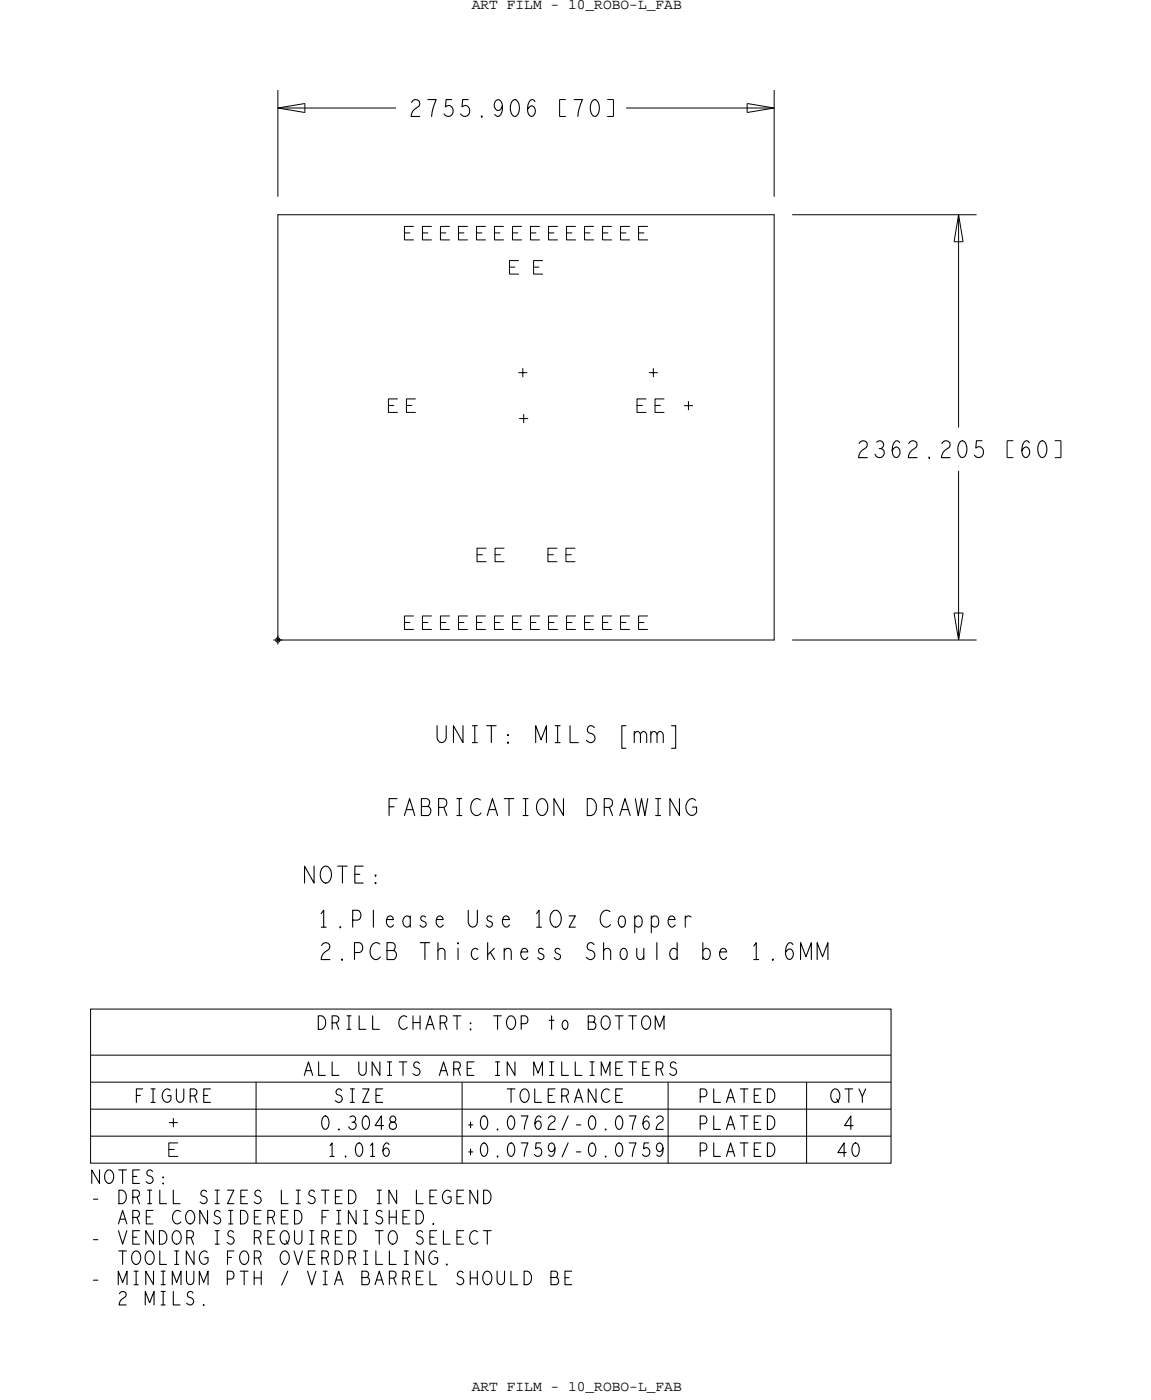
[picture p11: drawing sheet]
<svg xmlns="http://www.w3.org/2000/svg" width="162mm" height="198mm" viewBox="0 0 162 198" stroke-linecap="round" stroke-linejoin="round" font-family="sans-serif">
<defs><g id="words">
<g font-size="2.4">
<text x="61.4" y="104.8">UNIT:</text>
<text x="87.1" y="104.8">[mm]</text>
<text x="42.7" y="124.6">NOTE:</text>
<text x="44.8" y="130.8">1.Please</text>
<text x="65.9" y="130.8">Use</text>
<text x="75.3" y="130.8">1Oz</text>
<text x="84.7" y="130.8">Copper</text>
<text x="59.2" y="135.4">Thickness</text>
<text x="82.8" y="135.4">Should</text>
<text x="99.4" y="135.4">be</text>
</g>
<g font-size="2.1">
<text x="66.5" y="1.2">ART FILM - 10_ROBO-L_FAB</text>
<text x="66.5" y="196.3">ART FILM - 10_ROBO-L_FAB</text>
</g>
<g font-size="1.9">
<text x="56.2" y="145.2">CHART:</text>
<text x="77.3" y="145.2">to</text>
<text x="19" y="155.5">FIGURE</text>
<text x="62" y="151.7">ARE</text>
<text x="46.1" y="163.2">1.016</text>
<text x="12.8" y="169.8">-</text>
<text x="16.6" y="172.7">ARE</text>
<text x="45.4" y="172.7">FINISHED.</text>
<text x="12.8" y="175.5">-</text>
<text x="32" y="178.4">FOR</text>
<text x="35.8" y="175.5">REQUIRED</text>
<text x="12.8" y="181.3">-</text>
<text x="43.5" y="181.3">VIA</text>
<text x="51.2" y="181.3">BARREL</text>
</g>
</g></defs>
<!-- layer: Board Outline -->
<g fill="none" stroke="#000" stroke-width=".14">
<path d="M39.2 15.2h16.7zM39.2 15.2l3.8 .7zM39.2 12.7v15.1zM39.2 15.2l3.8-.6zM43 14.6v1.3zM78.9 14h.9zM78.9 14v2.4zM78.9 16.4h.9zM85.6 14h.9zM85.6 16.4h.9zM86.5 14v2.4zM88.3 15.2h20.9z"/>
<path d="M105.4 14.6v1.3zM105.4 15.9l3.8-.7zM105.4 14.6l3.8 .6zM109.2 12.7v15.1zM39.2 30.3v60zM39.2 30.3h70zM109.2 30.3v60zM111.7 30.3h26zM134.6 34.1h1.2zM135.2 30.3l.6 3.8zM135.2 30.3l-.6 3.8zM135.2 30.3v30z"/>
<path d="M135.2 66.4v23.9zM142 62.2h.9zM142 62.2v2.4zM142 64.6h.9zM148.8 62.2h.8zM148.8 64.6h.8zM149.6 62.2v2.4zM39.2 90.3h70zM111.7 90.3h26zM134.6 86.5l.6 3.8zM134.6 86.5h1.2zM135.8 86.5l-.6 3.8z"/>
</g>
<!-- layer: Nets -->
<g fill="none" stroke="#000" stroke-width=".14">
<path d="M57 32.9h.8M58.3 31.9h-1.3v1.9h1.3M59.6 32.9h.7M60.9 31.9h-1.3v1.9h1.3M62.1 32.9h.8M63.4 31.9h-1.3v1.9h1.3M64.7 32.9h.7M65.9 31.9h-1.2v1.9h1.2M67.2 32.9h.8M68.5 31.9h-1.3v1.9h1.3M69.7 32.9h.8M71 31.9h-1.3v1.9h1.3"/>
<path d="M71.9 37.7h.7M72.3 32.9h.7M73.1 36.8h-1.2v1.9h1.2M73.6 31.9h-1.3v1.9h1.3M74.8 32.9h.8M75.3 37.7h.7M76.1 31.9h-1.3v1.9h1.3M76.5 36.8h-1.2v1.9h1.2M77.4 32.9h.7M78.6 31.9h-1.2v1.9h1.2M79.9 32.9h.8M81.2 31.9h-1.3v1.9h1.3"/>
<path d="M82.4 32.9h.8M83.7 31.9h-1.3v1.9h1.3M85 32.9h.7M86.3 31.9h-1.3v1.9h1.3M87.5 32.9h.8M88.8 31.9h-1.3v1.9h1.3M90.1 32.9h.7M91.3 31.9h-1.2v1.9h1.2M54.8 57.2h.7M56.1 56.3h-1.3v1.9h1.3M57.3 57.2h.8M58.6 56.3h-1.3v1.9h1.3"/>
<path d="M73.1 52.6h1.3M73.2 59.1h1.3M73.7 51.9v1.3M73.9 58.4v1.3M89.8 57.2h.8M91.1 56.3h-1.3v1.9h1.3M91.5 52.6h1.3M92.2 51.9v1.3M92.4 57.2h.8M93.7 56.3h-1.3v1.9h1.3M96.5 57.2h1.2M97.1 56.6v1.3"/>
<path d="M67.3 78.3h.7M68.6 77.3h-1.3v1.9h1.3M69.8 78.3h.8M71.1 77.3h-1.3v1.9h1.3M77.3 78.3h.7M78.6 77.3h-1.3v1.9h1.3M79.8 78.3h.8M81.1 77.3h-1.3v1.9h1.3M57 87.8h.8M58.3 86.9h-1.3v1.9h1.3M59.6 87.8h.7M60.9 86.9h-1.3v1.9h1.3"/>
<path d="M62.1 87.8h.8M63.4 86.9h-1.3v1.9h1.3M64.7 87.8h.7M65.9 86.9h-1.2v1.9h1.2M67.2 87.8h.8M68.5 86.9h-1.3v1.9h1.3M69.7 87.8h.8M71 86.9h-1.3v1.9h1.3M72.3 87.8h.7M73.6 86.9h-1.3v1.9h1.3M74.8 87.8h.8M76.1 86.9h-1.3v1.9h1.3"/>
<path d="M77.4 87.8h.7M78.6 86.9h-1.2v1.9h1.2M79.9 87.8h.8M81.2 86.9h-1.3v1.9h1.3M82.4 87.8h.8M83.7 86.9h-1.3v1.9h1.3M85 87.8h.7M86.3 86.9h-1.3v1.9h1.3M87.5 87.8h.8M88.8 86.9h-1.3v1.9h1.3M90.1 87.8h.7M91.3 86.9h-1.2v1.9h1.2"/>
</g>
<!-- layer: Text -->
<g fill="none" stroke="#000" stroke-width=".15">
<path d="M58 14.4a.59 .59 0 0 1 .9-.3 .59 .59 0 0 1 .2 .9 1.6 1.6 0 0 0-1.1 1.4h1.2M60.4 14h1.1l-.5 1.5-.1 .9M63.7 14h-.8l-.1 1.1a.68 .68 0 0 1 .9-.1 .68 .68 0 0 1 .2 .9 .68 .68 0 0 1-.6 .5 .68 .68 0 0 1-.7-.3M66 14h-.7l-.1 1.1a.68 .68 0 0 1 .9-.1 .68 .68 0 0 1 .1 .9 .68 .68 0 0 1-.6 .5 .68 .68 0 0 1-.6-.3M67.9 16.4l.1 .1zM70.9 15l-.4 .5-.2 .1a.81 .81 0 0 1-.6-.8 .81 .81 0 0 1 .6-.8 1.3 1.3 0 0 1 .5 1.8l-.3 .6h-.3l-.4-.2M72.4 14.1a.53 .53 0 0 1 .7 .5 1.73 1.73 0 0 1-.2 1.8 .53 .53 0 0 1-.8-.5 1.73 1.73 0 0 1 .3-1.8zM75.5 14.3l-.4-.3a.85 .85 0 0 0-.6 .8 1.53 1.53 0 0 0 .3 1.6 .56 .56 0 0 0 .5-.1 .56 .56 0 0 0 .2-.6 .53 .53 0 0 0-.2-.7 .53 .53 0 0 0-.7 .2l-.2 .2M81 14h1.1l-.5 1.5-.1 .9M83.7 14.1a.53 .53 0 0 1 .7 .5 1.73 1.73 0 0 1-.3 1.8 .53 .53 0 0 1-.7-.5 1.73 1.73 0 0 1 .3-1.8zM121.2 62.6a.59 .59 0 0 1 .8-.4 .59 .59 0 0 1 .2 .9 1.6 1.6 0 0 0-1.1 1.5h1.2M123.6 62.4a.57 .57 0 0 1 .9 0 .57 .57 0 0 1-.2 .9"/>
<path d="M124 63.3a.66 .66 0 0 1 .7 .6 .66 .66 0 0 1-.5 .7 .66 .66 0 0 1-.8-.5M126.9 62.5l-.4-.3a.85 .85 0 0 0-.6 .8 1.53 1.53 0 0 0 .3 1.5 .56 .56 0 0 0 .6-.1 .56 .56 0 0 0 .1-.6 .53 .53 0 0 0-.2-.6 .53 .53 0 0 0-.7 .1l-.2 .3M128.2 62.6a.59 .59 0 0 1 .8-.4 .59 .59 0 0 1 .2 .9 1.6 1.6 0 0 0-1.1 1.5h1.2M131 64.5l.1 .1zM132.8 62.6a.59 .59 0 0 1 .9-.4 .59 .59 0 0 1 .2 .9 1.6 1.6 0 0 0-1.1 1.5h1.2M135.5 62.3a.53 .53 0 0 1 .8 .4 1.73 1.73 0 0 1-.3 1.8 .53 .53 0 0 1-.8-.5 1.73 1.73 0 0 1 .3-1.7zM138.5 62.2h-.8l-.1 1a.68 .68 0 0 1 .9 0 .68 .68 0 0 1 .2 .8 .68 .68 0 0 1-.6 .6 .68 .68 0 0 1-.7-.4M145.2 62.5l-.4-.3a.85 .85 0 0 0-.6 .8 1.53 1.53 0 0 0 .3 1.5 .56 .56 0 0 0 .6-.1 .56 .56 0 0 0 .1-.6 .53 .53 0 0 0-.2-.6 .53 .53 0 0 0-.7 .1l-.2 .3M146.8 62.3a.53 .53 0 0 1 .7 .4 1.73 1.73 0 0 1-.3 1.8 .53 .53 0 0 1-.7-.5 1.73 1.73 0 0 1 .3-1.7zM54.9 113.8h.7M56 112.7h-1.1v2.4M57 115.1l.8-2.4 .7 2.4"/>
<path d="M57.3 114.2h.9M59.4 113.8h.9a.7 .7 0 0 1 .5 .6 .7 .7 0 0 1-.4 .7h-1v-2.4h.8a.65 .65 0 0 1 .1 1.1M61.7 102.4v1.7l.1 .4a.59 .59 0 0 0 1 0l.1-.4v-1.7M61.9 113.9h.7a.65 .65 0 0 0 .4-.6 .65 .65 0 0 0-.4-.6h-.7v2.4M62.6 113.9l.4 1.2M64.4 115.1h.7M64.4 112.7h.7M64.8 112.7v2.4M65.3 102.4v2.4l-1.3-2.4v2.4M66.6 102.4h.7M67 102.4v2.4M67.8 112.9a.74 .74 0 0 0-1.3 .3 1.17 1.17 0 0 0 .8 1.9l.5-.4"/>
<path d="M68.6 102.4h1.4M68.7 115.1l.8-2.4 .7 2.4M69 114.2h.9M69.3 102.4v2.4M71.1 112.7h1.4M71.8 112.7v2.4M73.8 115.1h.7M73.8 112.7h.7M74.1 112.7v2.4M75.6 104.8v-2.4l.7 2 .8-2v2.4M76 112.9a.69 .69 0 0 1 .8-.2 .69 .69 0 0 1 .4 .7 1.28 1.28 0 0 1-.7 1.7 1.33 1.33 0 0 1-.5-2.2zM78.3 104.8h.7"/>
<path d="M78.3 102.4h.7M78.7 102.4v2.4M79.5 112.7v2.4l-1.4-2.4v2.4M80.4 102.4v2.4h1.2M82.8 112.7a1.2 1.2 0 0 1 1.2 .5 1.2 1.2 0 0 1 0 1.3l-.2 .3-.4 .3h-.6zM83.8 102.7a.54 .54 0 0 0-.8-.1 .54 .54 0 0 0 .1 .8 .68 .68 0 0 1 .8 .9 .68 .68 0 0 1-1.2 .2M85.2 113.9h.8a.65 .65 0 0 0 .4-.6 .65 .65 0 0 0-.4-.6h-.8v2.4M86 113.9l.4 1.2M87.4 115.1l.8-2.4 .7 2.4M87.7 114.2h.9M89.6 112.7l.4 2.4 .5-2.4 .5 2.4 .4-2.4M92.5 115.1h.7"/>
<path d="M92.5 112.7h.7M92.8 112.7v2.4M95.8 112.7v2.4l-1.3-2.4v2.4M98.1 112.9a.69 .69 0 0 0-1.2 .3 1.26 1.26 0 0 0 .7 1.9l.3-.1 .4-.4v-.7h-.6M44.3 122.2v2.4l-1.3-2.4v2.4M45.3 128.9l.4-.5v2.4M45.4 133.4a.59 .59 0 0 1 .8-.4 .59 .59 0 0 1 .2 .9 1.6 1.6 0 0 0-1.1 1.5h1.2M45.5 122.4a.69 .69 0 0 1 .8-.1 .69 .69 0 0 1 .4 .6 1.28 1.28 0 0 1-.7 1.7 1.33 1.33 0 0 1-.5-2.2zM47.6 122.2h1.4M48.2 135.3l.1 .1zM48.3 122.2v2.4M49.7 129.8h.7a.75 .75 0 0 0 .5-.7 .75 .75 0 0 0-.5-.7h-.7v2.4"/>
<path d="M50 134.4h.7a.75 .75 0 0 0 .5-.7 .75 .75 0 0 0-.5-.7h-.7v2.4M51.2 122.2h-1.1v2.4h1.1M52.7 128.4v2.4M53.6 133.2a.74 .74 0 0 0-1.3 .4 1.17 1.17 0 0 0 .8 1.8l.6-.4M54.6 134.1h.9a.7 .7 0 0 1 .4 .6 .7 .7 0 0 1-.4 .7h-.9v-2.4h.8a.65 .65 0 0 1 .1 1.1M66 128.4v1.7l.2 .4a.59 .59 0 0 0 1 0l.1-.4v-1.7M75.7 128.9l.3-.5v2.4M77.9 128.6a.69 .69 0 0 1 .8-.1 .69 .69 0 0 1 .4 .6 1.28 1.28 0 0 1-.7 1.7 1.33 1.33 0 0 1-.5-2.2zM83.8 133.3a.54 .54 0 0 0-.9-.1 .54 .54 0 0 0 .2 .8 .68 .68 0 0 1 .8 .9 .68 .68 0 0 1-1.2 .2M85.1 133v2.4M86 128.6a.74 .74 0 0 0-1.2 .4 1.17 1.17 0 0 0 .8 1.8l.5-.3M92.6 133v2.4"/>
<path d="M95.5 133v2.4M99.1 133v2.4M106.3 133.5l.4-.5v2.4M106.3 135.4h.7M108.9 135.3l.2 .1zM111.8 133.3l-.3-.3a.85 .85 0 0 0-.7 .8 1.53 1.53 0 0 0 .3 1.5 .56 .56 0 0 0 .6-.1 .56 .56 0 0 0 .2-.6 .53 .53 0 0 0-.2-.6 .53 .53 0 0 0-.7 .1l-.2 .3M112.9 135.4v-2.4l.8 2 .7-2v2.4M115.3 135.4v-2.4l.7 2 .8-2v2.4M20.1 153.6h-.9v1.9M21.3 153.6h.6M21.6 153.6v1.9M24 153.8a.69 .69 0 0 0-.8 0 .69 .69 0 0 0-.3 .7v.2a.67 .67 0 0 0 .4 .8 .67 .67 0 0 0 .8-.3v-.6h-.5"/>
<path d="M24.9 153.6v1.4a.52 .52 0 0 0 .5 .5 .52 .52 0 0 0 .5-.5v-1.4M26.8 154.6h.6a.52 .52 0 0 0 .4-.5 .52 .52 0 0 0-.4-.5h-.6v1.9M29.7 153.6h-1v1.9h1M42.9 151.7l.6-1.9 .6 1.9M43.1 151.1h.8M44.9 143.3a.99 .99 0 0 1 1 .8 .99 .99 0 0 1-.5 1.1h-.5zM44.9 149.8v1.9h1M45.7 157.5a.67 .67 0 0 1 .7 .9v.3a.58 .58 0 0 1-.7 .6 1.36 1.36 0 0 1 0-1.8zM46.8 144.3h.6a.52 .52 0 0 0 .4-.5 .52 .52 0 0 0-.4-.5h-.6v1.9M46.8 149.8v1.9h1M47.4 144.3l.4 .9M47.7 159.3l.1 .1z"/>
<path d="M48.2 153.9a.43 .43 0 0 0-.7-.1 .43 .43 0 0 0 .1 .7 .55 .55 0 0 1 .7 .7 .55 .55 0 0 1-1 .1M48.9 143.3h.6M48.9 145.2h.6M49.2 143.3v1.9M49.4 157.6a.46 .46 0 0 1 .7 0 .46 .46 0 0 1-.2 .7M49.4 153.6h.6M49.4 155.5h.6M49.6 158.3a.53 .53 0 0 1 .6 .5 .53 .53 0 0 1-.4 .6 .53 .53 0 0 1-.6-.4M49.7 153.6v1.9M50.6 149.8v1.4a.52 .52 0 0 0 .5 .5 .52 .52 0 0 0 .6-.5v-1.4M50.7 143.3v1.9h.9M51.1 153.6h1l-1 1.9h1"/>
<path d="M51.4 157.5a.67 .67 0 0 1 .7 .9v.3a.58 .58 0 0 1-.7 .6 1.36 1.36 0 0 1 0-1.8zM52.6 143.3v1.9h.9M53 154.6h.6M53.6 149.8v1.9l-1.1-1.9v1.9M54 153.6h-1v1.9h1M54.1 158.8h-1.2l.9-1.4v1.9M54.7 149.8h.5M54.7 151.7h.5M54.9 149.8v1.9M55.1 157.7a.44 .44 0 0 0 0 .5 .44 .44 0 0 0 .4 .1 .51 .51 0 0 1 .3 .8 .51 .51 0 0 1-.8 0 .51 .51 0 0 1 .3-.8 .43 .43 0 0 0 .5-.5 .43 .43 0 0 0-.7-.1zM56.3 149.8h1.1M56.8 149.8v1.9"/>
<path d="M57.4 143.5a.66 .66 0 0 0-.8-.1 .66 .66 0 0 0-.3 .7 .75 .75 0 0 0 .1 .9 .75 .75 0 0 0 .9 .1l.1-.2M58.3 143.3v1.9M59.2 150a.43 .43 0 0 0-.7 0 .43 .43 0 0 0 .1 .6 .55 .55 0 0 1 .6 .8 .55 .55 0 0 1-.9 .1M59.2 143.3v1.9M60.1 145.2l.6-1.9 .5 1.9M62 151.7l.6-1.9 .6 1.9M62.1 144.3h.6a.52 .52 0 0 0 .3-.5 .52 .52 0 0 0-.3-.5h-.6v1.9M63.9 143.3h1.1M64 150.8h.6a.52 .52 0 0 0 .3-.5 .52 .52 0 0 0-.3-.5h-.6v1.9M64.5 143.3v1.9M66.1 158.7h.6M66.4 158.3v.8"/>
<path d="M66.8 149.8h-.9v1.9h.9M68.1 157.5a.67 .67 0 0 1 .7 .9v.3a.58 .58 0 0 1-.7 .6 1.36 1.36 0 0 1 0-1.8zM69.6 143.3h1.1M69.9 149.8h.6M69.9 151.7h.6M70.1 159.3l.1 .1zM70.2 143.3v1.9M70.2 149.8v1.9M71.5 153.6h1.1M71.7 143.5a.56 .56 0 0 1 .6-.1 .56 .56 0 0 1 .4 .5v.5a.65 .65 0 0 1-.3 .7 .65 .65 0 0 1-.7 0l-.3-.7 .1-.5zM71.9 157.5a.67 .67 0 0 1 .7 .9v.3a.58 .58 0 0 1-.7 .6 1.36 1.36 0 0 1 0-1.8zM72.1 153.6v1.9"/>
<path d="M72.6 149.8v1.9l-1.1-1.9v1.9M73.5 157.4h1l-.4 1.2-.2 .7M73.5 144.4h.6a.6 .6 0 0 0 .4-.5 .6 .6 0 0 0-.4-.6h-.6v1.9M73.6 153.8a.56 .56 0 0 1 .6-.1 .56 .56 0 0 1 .4 .5v.5a.65 .65 0 0 1-.2 .7 .65 .65 0 0 1-.8 0l-.2-.7v-.5zM75.3 151.7v-1.9l.6 1.6 .6-1.6v1.9M75.4 153.6v1.9h1M76.3 157.7l-.3-.3a1.21 1.21 0 0 0-.3 1.9 .56 .56 0 0 0 .6-.3 .56 .56 0 0 0-.1-.7l-.1-.1a.5 .5 0 0 0-.7 .4M77.3 154.6h.6M77.3 157.8a.48 .48 0 0 1 .7-.3 .48 .48 0 0 1 .2 .7 1.27 1.27 0 0 0-.9 1.1h1M77.5 149.8h.6M77.5 151.7h.6M77.8 143.3v1.9"/>
<path d="M77.8 149.8v1.9M78.3 153.6h-1v1.9h1M79.2 154.6h.6a.52 .52 0 0 0 .4-.5 .52 .52 0 0 0-.4-.5h-.6v1.9M79.2 149.8v1.9h1M79.8 154.6l.4 .9M80.1 157.4l-.8 2M81 155.5l.6-1.9 .6 1.9M81.1 149.8v1.9h1M81.2 154.9h.8M81.3 158.7h.6M83 144.2h.7a.55 .55 0 0 1 .4 .5 .55 .55 0 0 1-.3 .5h-.8v-1.9h.6a.51 .51 0 0 1 .1 .9M83.2 149.8h.6"/>
<path d="M83.2 151.7h.6M83.3 157.5a.67 .67 0 0 1 .7 .9v.3a.58 .58 0 0 1-.7 .6 1.36 1.36 0 0 1 0-1.8zM83.5 149.8v1.9M84.1 153.6v1.9l-1.1-1.9v1.9M84.8 151.7v-1.9l.6 1.6 .6-1.6v1.9M85.1 143.5a.56 .56 0 0 1 .6-.1 .56 .56 0 0 1 .3 .5l.1 .5a.65 .65 0 0 1-.3 .7 .65 .65 0 0 1-.7 0l-.3-.7v-.5zM85.4 159.3l.1 .1zM85.9 153.8a.66 .66 0 0 0-.7-.1 .66 .66 0 0 0-.3 .7 .75 .75 0 0 0 .1 .9 .75 .75 0 0 0 .9 .1l.1-.2M86.8 143.3h1.1M86.9 154.6h.5M86.9 150.7h.5M87.1 157.5a.67 .67 0 0 1 .7 .9v.3a.58 .58 0 0 1-.7 .6 1.36 1.36 0 0 1 0-1.8z"/>
<path d="M87.3 143.3v1.9M87.8 153.6h-.9v1.9h.9M87.8 149.8h-.9v1.9h.9M88.7 143.3h1.1M88.7 149.8h1.1M88.8 157.4h.9l-.4 1.2-.1 .7M89.2 143.3v1.9M89.2 149.8v1.9M90.7 150.7h.5M90.8 143.5a.56 .56 0 0 1 .6-.1 .56 .56 0 0 1 .3 .5l.1 .5a.65 .65 0 0 1-.3 .7 .65 .65 0 0 1-.7 0l-.3-.7v-.5zM91.5 157.7l-.2-.3a1.21 1.21 0 0 0-.3 1.9 .56 .56 0 0 0 .6-.3 .56 .56 0 0 0-.1-.7l-.2-.1a.5 .5 0 0 0-.6 .4M91.6 149.8h-.9v1.9h.9"/>
<path d="M92.4 145.2v-1.9l.6 1.6 .7-1.6v1.9M92.6 150.8h.6a.52 .52 0 0 0 .3-.5 .52 .52 0 0 0-.3-.5h-.6v1.9M92.6 157.8a.48 .48 0 0 1 .7-.3 .48 .48 0 0 1 .1 .7 1.27 1.27 0 0 0-.9 1.1h1M93.2 150.8l.3 .9M95.3 150a.43 .43 0 0 0-.6 0 .43 .43 0 0 0 .1 .6 .55 .55 0 0 1 .6 .8 .55 .55 0 0 1-1 .1M98.8 154.7h.5a.6 .6 0 0 0 .4-.5 .6 .6 0 0 0-.4-.6h-.5v1.9M98.8 158.6h.5a.6 .6 0 0 0 .4-.6 .6 .6 0 0 0-.4-.6h-.5v1.9M100.7 153.6v1.9h.9M100.7 157.4v1.9h.9M102.5 155.5l.5-1.9 .6 1.9M102.5 159.3l.5-1.9 .6 1.9M102.7 154.9h.7"/>
<path d="M102.7 158.7h.7M104.4 153.6h1.1M104.4 157.4h1.1M105 153.6v1.9M105 157.4v1.9M106.4 154.6h.6M106.4 158.4h.6M107.3 153.6h-.9v1.9h.9M107.3 157.4h-.9v1.9h.9M108.2 153.6a.99 .99 0 0 1 1.1 .8 .99 .99 0 0 1-.6 1.1h-.5zM108.2 157.4a.99 .99 0 0 1 1.1 .8 .99 .99 0 0 1-.6 1.1h-.5zM117.5 153.8a.56 .56 0 0 1 .6-.1 .56 .56 0 0 1 .3 .5l.1 .5a.65 .65 0 0 1-.3 .7 .65 .65 0 0 1-.7 0l-.3-.7v-.5z"/>
<path d="M118 155l.3 .5M119.2 153.6h1.1M119.7 153.6v1.9M120.3 158.8h-1.2l.9-1.4v1.9M121.2 153.6l.4 1.1v.8M122.1 153.6l-.5 1.1M14 165.1v1.9l-1.1-1.9v1.9M15 165.2a.56 .56 0 0 1 .6-.1 .56 .56 0 0 1 .4 .5v.5a.65 .65 0 0 1-.2 .7 .65 .65 0 0 1-.8 0l-.2-.7v-.5zM16.7 172.7l.6-1.9 .6 1.9M16.7 173.6l.6 1.9 .6-1.9M16.8 165.1h1M16.8 176.5h1"/>
<path d="M16.8 167.9a.99 .99 0 0 1 1 .8 .99 .99 0 0 1-.5 1.1h-.5zM17.3 165.1v1.9M17.3 176.5v1.9M18.7 166h.6M18.7 174.6h.6M18.7 168.9h.6a.52 .52 0 0 0 .4-.5 .52 .52 0 0 0-.4-.5h-.6v1.9M18.7 171.8h.6a.52 .52 0 0 0 .4-.5 .52 .52 0 0 0-.4-.5h-.6v1.9M18.8 176.6a.56 .56 0 0 1 .7-.1 .56 .56 0 0 1 .3 .6v.5a.65 .65 0 0 1-.2 .6 .65 .65 0 0 1-.8 0l-.2-.6v-.5zM18.9 179.3h.6M19.2 179.3v2M19.3 168.9l.4 .9M19.7 165.1h-1v1.9h1"/>
<path d="M19.7 173.6h-1v1.9h1M20.8 176.6a.56 .56 0 0 1 .6-.1 .56 .56 0 0 1 .3 .6v.5a.65 .65 0 0 1-.2 .6 .65 .65 0 0 1-.7 0l-.3-.6v-.5zM20.8 169.8h.6M20.8 167.9h.6M21.1 167.9v1.9M21.5 165.3a.43 .43 0 0 0-.7-.1 .43 .43 0 0 0 .1 .7 .55 .55 0 0 1 .7 .7 .55 .55 0 0 1-1 .1M21.6 170.8h-1v1.9h1M21.7 173.6v1.9l-1.1-1.9v1.9M21.7 179.3v2l-1.1-2v2M22.5 173.6a.99 .99 0 0 1 1 .8 .99 .99 0 0 1-.5 1.1h-.5zM22.5 167.9v1.9h1M22.5 176.5v1.9h1"/>
<path d="M22.7 179.3h.6M23 166.1h.1zM23 166.9l.1 .1zM23 179.3v2M24.4 167.9v1.9h1M24.6 173.8a.56 .56 0 0 1 .6-.1 .56 .56 0 0 1 .3 .5l.1 .5a.65 .65 0 0 1-.3 .7 .65 .65 0 0 1-.7 0l-.3-.7v-.5zM24.6 178.4h.6M24.6 176.5h.6M24.9 176.5v1.9M25.4 170.9a.66 .66 0 0 0-.7 0 .66 .66 0 0 0-.4 .6 .75 .75 0 0 0 .2 .9 .75 .75 0 0 0 .9 .1l.1-.1M26.3 179.3v1.4a.52 .52 0 0 0 .5 .6 .52 .52 0 0 0 .5-.6v-1.4M26.3 174.6h.6a.52 .52 0 0 0 .4-.5 .52 .52 0 0 0-.4-.5h-.6v1.9"/>
<path d="M26.5 170.9a.56 .56 0 0 1 .6-.1 .56 .56 0 0 1 .3 .5l.1 .6a.65 .65 0 0 1-.3 .6 .65 .65 0 0 1-.7 0l-.3-.6v-.6zM26.9 174.6l.4 .9M27.4 176.5v1.9l-1.1-1.9v1.9M29.1 168.1a.43 .43 0 0 0-.7 0 .43 .43 0 0 0 .2 .6 .55 .55 0 0 1 .6 .8 .55 .55 0 0 1-1 .1M29.2 176.7a.69 .69 0 0 0-.7-.1 .69 .69 0 0 0-.4 .7v.2a.67 .67 0 0 0 .4 .8 .67 .67 0 0 0 .8-.3v-.6h-.4M29.3 170.8v1.9l-1.1-1.9v1.9M30.3 169.8h.6M30.3 167.9h.6M30.3 173.6h.6M30.3 175.5h.6M30.6 167.9v1.9M30.6 173.6v1.9"/>
<path d="M31 171a.43 .43 0 0 0-.7-.1 .43 .43 0 0 0 .2 .7 .55 .55 0 0 1 .6 .7 .55 .55 0 0 1-1 .1M32.1 167.9h.9l-.9 1.9h.9M32.3 170.8h.5M32.3 172.7h.5M32.5 170.8v1.9M32.9 173.9a.43 .43 0 0 0-.7-.1 .43 .43 0 0 0 .2 .7 .55 .55 0 0 1 .6 .7 .55 .55 0 0 1-1 .1M33 176.5h-.9v1.9M33.9 179.3h1.1M33.9 170.8a.99 .99 0 0 1 1.1 .7 .99 .99 0 0 1-.6 1.2h-.5zM34 168.8h.5M34.1 176.6a.56 .56 0 0 1 .6-.1 .56 .56 0 0 1 .3 .6l.1 .5a.65 .65 0 0 1-.3 .6 .65 .65 0 0 1-.7 0l-.3-.6v-.5zM34.4 179.3v2"/>
<path d="M34.9 167.9h-.9v1.9h.9M35.8 179.3v2M35.9 171.7h.5M35.9 174.6h.6a.52 .52 0 0 0 .3-.5 .52 .52 0 0 0-.3-.5h-.6v1.9M35.9 177.5h.6a.52 .52 0 0 0 .3-.5 .52 .52 0 0 0-.3-.5h-.6v1.9M36.8 168.1a.43 .43 0 0 0-.7 0 .43 .43 0 0 0 .1 .6 .55 .55 0 0 1 .6 .8 .55 .55 0 0 1-1 .1M36.8 170.8h-.9v1.9h.9M36.8 179.3v2M37.8 171.8h.6a.52 .52 0 0 0 .3-.5 .52 .52 0 0 0-.3-.5h-.6v1.9M38.4 171.8l.3 .9M38.7 173.6h-.9v1.9h.9M39.7 171.7h.6"/>
<path d="M39.7 167.9v1.9h.9M39.8 173.8a.56 .56 0 0 1 .6-.1 .56 .56 0 0 1 .4 .5v.5a.65 .65 0 0 1-.3 .7 .65 .65 0 0 1-.7 0l-.3-.7 .1-.5zM39.8 176.6a.56 .56 0 0 1 .6-.1 .56 .56 0 0 1 .4 .6v.5a.65 .65 0 0 1-.3 .6 .65 .65 0 0 1-.7 0l-.3-.6 .1-.5zM40.6 179.3l-.9 2M40.6 170.8h-.9v1.9h.9M41.5 176.5l.6 1.9 .6-1.9M41.5 170.8a.99 .99 0 0 1 1.1 .7 .99 .99 0 0 1-.6 1.2h-.5zM41.5 173.6v1.4a.52 .52 0 0 0 .6 .5 .52 .52 0 0 0 .5-.5v-1.4M41.8 169.8h.5M41.8 167.9h.5M42.1 167.9v1.9M43.4 179.3l.6 2 .6-2"/>
<path d="M43.5 177.4h.6M43.7 173.6h.6M44 173.6v1.9M44.4 168.1a.43 .43 0 0 0-.7 0 .43 .43 0 0 0 .1 .6 .55 .55 0 0 1 .6 .8 .55 .55 0 0 1-.9 .1M44.4 176.5h-.9v1.9h.9M45.3 167.9h1.1M45.4 174.6h.6a.52 .52 0 0 0 .3-.5 .52 .52 0 0 0-.3-.5h-.6v1.9M45.4 177.5h.6a.52 .52 0 0 0 .3-.5 .52 .52 0 0 0-.3-.5h-.6v1.9M45.6 179.3h.6M45.9 167.9v1.9M45.9 179.3v2M46 177.5l.3 .9"/>
<path d="M46.3 170.8h-.9v1.9M46.6 161.6l.2-.4v2M47.3 176.5a.99 .99 0 0 1 1 .7 .99 .99 0 0 1-.6 1.2h-.4zM47.3 168.8h.6M47.5 170.8h.6M47.8 170.8v1.9M48.3 167.9h-1v1.9h1M48.3 173.6h-1v1.9h1M49.2 167.9a.99 .99 0 0 1 1 .8 .99 .99 0 0 1-.6 1.1h-.4zM49.2 173.6a.99 .99 0 0 1 1 .8 .99 .99 0 0 1-.6 1.1h-.4zM49.2 177.5h.6a.52 .52 0 0 0 .4-.5 .52 .52 0 0 0-.4-.5h-.6v1.9M49.8 177.5l.4 .9"/>
<path d="M50.2 170.8v1.9l-1.1-1.9v1.9M50.5 161.3a.67 .67 0 0 1 .7 .9l-.1 .3a.58 .58 0 0 1-.6 .6 1.36 1.36 0 0 1 0-1.8zM51.3 170.8h.6M51.3 178.4h.6M51.3 176.5h.6M51.6 170.8v1.9M51.6 176.5v1.9M52.3 161.6l.3-.4v2M52.9 173.6h1.1M53 176.5v1.9h1M53.2 169.8h.6M53.2 167.9h.6"/>
<path d="M53.5 167.9v1.9M53.5 173.6v1.9M53.9 171a.43 .43 0 0 0-.7-.1 .43 .43 0 0 0 .1 .7 .55 .55 0 0 1 .7 .7 .55 .55 0 0 1-1 .1M54.9 161.5l-.3-.3a1.21 1.21 0 0 0-.3 1.9 .56 .56 0 0 0 .6-.3 .56 .56 0 0 0-.1-.7l-.1-.1a.5 .5 0 0 0-.7 .4M54.9 170.8v1.9M54.9 176.5v1.9h1M55 173.8a.56 .56 0 0 1 .7-.1 .56 .56 0 0 1 .3 .5v.5a.65 .65 0 0 1-.2 .7 .65 .65 0 0 1-.8 0l-.2-.7v-.5zM55.9 170.8v1.9M55.9 167.9v1.9l-1-1.9v1.9M57 178.4h.6M57 176.5h.6M57.3 176.5v1.9"/>
<path d="M57.8 170.8h-1v1.9h1M58.7 170.8a.99 .99 0 0 1 1 .7 .99 .99 0 0 1-.5 1.2h-.5zM58.7 167.9v1.9h1M59.6 173.9a.43 .43 0 0 0-.7-.1 .43 .43 0 0 0 .1 .7 .55 .55 0 0 1 .7 .7 .55 .55 0 0 1-1 .1M59.7 179.3h-1v2h1M59.8 176.5v1.9l-1.1-1.9v1.9M60.6 168.8h.6M60.6 174.6h.6M60.6 179.3v2h1M61.6 167.9h-1v1.9h1M61.6 173.6h-1v1.9h1M61.6 176.7a.69 .69 0 0 0-.8-.1 .69 .69 0 0 0-.3 .7v.2a.67 .67 0 0 0 .4 .8 .67 .67 0 0 0 .8-.3v-.6h-.4"/>
<path d="M62.5 173.6v1.9h1M63 178.4h.1zM63.5 168.1a.69 .69 0 0 0-.8 0 .69 .69 0 0 0-.3 .6v.3a.67 .67 0 0 0 .4 .7 .67 .67 0 0 0 .8-.3v-.5h-.4M64.4 168.8h.6M64.4 174.6h.6M65.3 179.6a.43 .43 0 0 0-.7-.1 .43 .43 0 0 0 .2 .7 .55 .55 0 0 1 .6 .7 .55 .55 0 0 1-1 .1M65.4 167.9h-1v1.9h1M65.4 173.6h-1v1.9h1M66.1 162.5h.6M66.3 179.3v2M66.4 162.1v.8M67.3 179.3v2"/>
<path d="M67.3 173.8a.66 .66 0 0 0-.7-.1 .66 .66 0 0 0-.3 .7 .75 .75 0 0 0 .1 .9 .75 .75 0 0 0 .9 .1l.1-.1M67.4 167.9v1.9l-1.1-1.9v1.9M68.1 161.3a.67 .67 0 0 1 .7 .9v.3a.58 .58 0 0 1-.7 .6 1.36 1.36 0 0 1 0-1.8zM68.2 173.6h1.1M68.2 167.9a.99 .99 0 0 1 1.1 .8 .99 .99 0 0 1-.6 1.1h-.5zM68.4 179.5a.56 .56 0 0 1 .6-.1 .56 .56 0 0 1 .3 .5l.1 .5a.65 .65 0 0 1-.3 .7 .65 .65 0 0 1-.7 0l-.3-.7v-.5zM68.7 173.6v1.9M70.1 179.3v1.4a.52 .52 0 0 0 .5 .6 .52 .52 0 0 0 .6-.6v-1.4M70.1 163.1l.1 .1zM71.9 161.3a.67 .67 0 0 1 .7 .9v.3a.58 .58 0 0 1-.7 .6 1.36 1.36 0 0 1 0-1.8zM72.1 179.3v2h.9M73.5 161.2h1l-.4 1.2-.2 .8"/>
<path d="M73.9 179.3a.99 .99 0 0 1 1.1 .8 .99 .99 0 0 1-.6 1.2h-.5zM76.3 161.2h-.7l-.1 .9a.59 .59 0 0 1 1 .4 .59 .59 0 0 1-.8 .6l-.3-.2M78.3 162l-.2 .3a.37 .37 0 0 1-.6 0 .59 .59 0 0 1-.1-.6 .59 .59 0 0 1 .6-.4 1.23 1.23 0 0 1-.2 1.9l-.4-.3M80.1 161.2l-.8 2M80.6 179.3h-.9v2h.9M81.3 162.5h.6M83.3 161.3a.67 .67 0 0 1 .7 .9v.3a.58 .58 0 0 1-.7 .6 1.36 1.36 0 0 1 0-1.8zM85.4 163.1l.1 .1zM87.1 161.3a.67 .67 0 0 1 .7 .9v.3a.58 .58 0 0 1-.7 .6 1.36 1.36 0 0 1 0-1.8zM88.8 161.2h.9l-.4 1.2-.1 .8M91.5 161.2h-.6l-.1 .9a.59 .59 0 0 1 .9 .4 .59 .59 0 0 1-.8 .6l-.3-.2M93.5 162l-.1 .3a.37 .37 0 0 1-.7 0 .59 .59 0 0 1-.1-.6 .59 .59 0 0 1 .6-.4 1.23 1.23 0 0 1-.2 1.9l-.4-.3"/>
<path d="M98.8 162.4h.5a.6 .6 0 0 0 .4-.6 .6 .6 0 0 0-.4-.6h-.5v2M100.7 161.2v2h.9M102.5 163.2l.5-2 .6 2M102.7 162.5h.7M104.4 161.2h1.1M105 161.2v2M106.4 162.2h.6M107.3 161.2h-.9v2h.9M108.2 161.2a.99 .99 0 0 1 1.1 .8 .99 .99 0 0 1-.6 1.2h-.5zM119.4 162.6h-1.2l.9-1.4v2M120.5 161.3a.67 .67 0 0 1 .7 .9v.3a.58 .58 0 0 1-.7 .6 1.36 1.36 0 0 1 0-1.8zM16.7 181.3v-2l.6 1.6 .6-1.6v2"/>
<path d="M16.8 182.5a.48 .48 0 0 1 .7-.3 .48 .48 0 0 1 .2 .8 1.27 1.27 0 0 0-.9 1.1h1M18.9 181.3h.6M20.5 184.1v-1.9l.6 1.6 .6-1.6v1.9M22.7 181.3h.6M22.7 184.1h.6M22.7 182.2h.6M23 182.2v1.9M24.3 181.3v-2l.6 1.6 .6-1.6v2M24.4 182.2v1.9h1M27.2 182.4a.43 .43 0 0 0-.7-.1 .43 .43 0 0 0 .2 .7 .55 .55 0 0 1 .6 .8 .55 .55 0 0 1-1 .1M28.1 181.3v-2l.6 1.6 .6-1.6v2M28.7 184.1h.1z"/>
<path d="M32.1 180.5h.5a.6 .6 0 0 0 .4-.6 .6 .6 0 0 0-.4-.6h-.5v2M35.8 180.3h1M47.2 181.3l.6-2 .6 2M51 180.2h.8a.55 .55 0 0 1 .3 .5 .55 .55 0 0 1-.3 .6h-.8v-2h.7a.51 .51 0 0 1 .1 .9M52.9 181.3l.6-2 .6 2M54.9 180.3h.6a.52 .52 0 0 0 .4-.5 .52 .52 0 0 0-.4-.5h-.6v2M56.8 180.3h.6a.52 .52 0 0 0 .4-.5 .52 .52 0 0 0-.4-.5h-.6v2M66.3 180.3h1M77.7 180.2h.7a.55 .55 0 0 1 .4 .5 .55 .55 0 0 1-.3 .6h-.8v-2h.7a.51 .51 0 0 1 0 .9M79.7 180.3h.6"/>
</g>
<!-- layer: Drawing Origin -->
<path d="M38.6 90.3h1.2M39 90.1l.2-.1 .2 .1 .1 .2-.1 .2-.2 .1-.2-.1-.1-.2zM39.2 89.7v1.2" fill="none" stroke="#000" stroke-width=".14"/>
<!-- layer: All Others -->
<g fill="none" stroke="#000" stroke-width=".14">
<path d="M12.8 148.9h112.9zM12.8 152.7h112.9zM12.8 156.5h112.9zM12.8 142.4h112.9v21.7h-112.9zM23.8 158.4h1.3M24.4 157.8v1.2M36.1 152.7v11.4zM65.2 152.7v11.4zM94.2 152.7v11.4zM113.8 152.7v11.4zM12.8 160.3h112.9zM23.8 162.2h.8"/>
<path d="M25.1 161.2h-1.3v2h1.3"/>
</g>
<use href="#words"/>
</svg>
